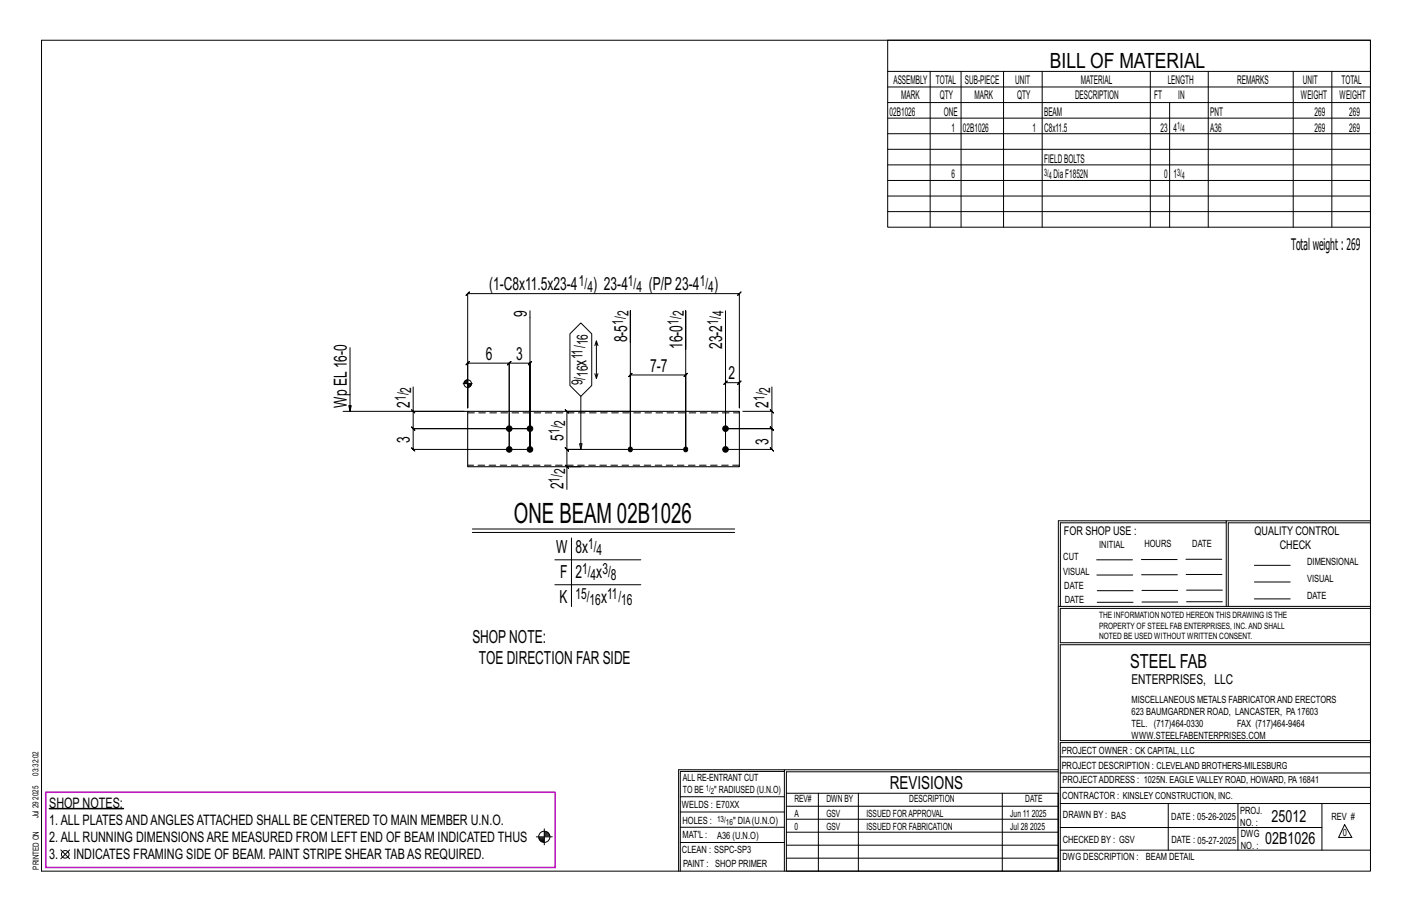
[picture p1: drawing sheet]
<svg xmlns="http://www.w3.org/2000/svg" width="432mm" height="279mm" viewBox="0 0 432 279" stroke-linecap="round" stroke-linejoin="round" font-family="sans-serif">
<defs><g id="words">
<text font-size="8.6" x="157.1" y="159.7">ONE BEAM 02B1026</text>
<text font-size="6.4" x="321.1" y="20.7">BILL OF MATERIAL</text>
<text font-size="5.9" x="345.6" y="204.1">STEEL FAB</text>
<g font-size="5.5">
<text x="149.5" y="88.8">(1-C8x11.5x23-4</text>
<text x="181.4" y="88.8">) 23-4</text>
<text x="198.4" y="88.8">(P/P23-4</text>
<text x="218.4" y="88.8">)</text>
<text x="161.1" y="97" transform="rotate(-90 161.1 97)">9</text>
<text x="191.8" y="104.7" transform="rotate(-90 191.8 104.7)">8-5</text>
<text x="208.7" y="106.7" transform="rotate(-90 208.7 106.7)">16-0</text>
<text x="220.9" y="106.7" transform="rotate(-90 220.9 106.7)">23-2</text>
<text x="148.5" y="110">6</text>
<text x="157.9" y="110">3</text>
<text x="179.4" y="111.7" transform="rotate(-90 179.4 111.7)">x</text>
<text x="198.8" y="113.6">7-7</text>
<text x="222.8" y="116">2</text>
<text x="106" y="124.7" transform="rotate(-90 106 124.7)">Wp EL16-0</text>
<text x="125.4" y="124.7" transform="rotate(-90 125.4 124.7)">2</text>
<text x="235.1" y="124.7" transform="rotate(-90 235.1 124.7)">2</text>
<text x="125.4" y="135.3" transform="rotate(-90 125.4 135.3)">3</text>
<text x="172.4" y="134.8" transform="rotate(-90 172.4 134.8)">5</text>
<text x="235.1" y="136.1" transform="rotate(-90 235.1 136.1)">3</text>
<text x="172.4" y="149.6" transform="rotate(-90 172.4 149.6)">2</text>
<text x="170.1" y="169.2">W</text>
<text x="176" y="169.2">8x</text>
<text x="171.3" y="176.8">F</text>
<text x="176" y="176.8">2</text>
<text x="182.4" y="176.8">x</text>
<text x="171.1" y="184.4">K</text>
<text x="183.8" y="184.4">x</text>
<text x="144.4" y="196.5">SHOPNOTE:</text>
<text x="146.4" y="203.1">TOE DIRECTION FAR SIDE</text>
<text x="272.2" y="241.1">REVISIONS</text>
</g>
<g font-size="5.1">
<text x="388.9" y="251.3">25012</text>
<text x="386.9" y="258.1">02B1026</text>
</g>
<text font-size="4.9" x="394.8" y="76.4">Totalweight : 269</text>
<g font-size="4.7">
<text x="177" y="87.5">1/</text>
<text x="179.6" y="89.2">4</text>
<text x="192" y="87.5">1/</text>
<text x="194.6" y="89.2">4</text>
<text x="214" y="87.5">1/</text>
<text x="216.6" y="89.2">4</text>
<text x="190.5" y="99.4" transform="rotate(-90 190.5 99.4)">1/</text>
<text x="192.2" y="96.7" transform="rotate(-90 192.2 96.7)">2</text>
<text x="207.5" y="99.4" transform="rotate(-90 207.5 99.4)">1/</text>
<text x="209.1" y="96.7" transform="rotate(-90 209.1 96.7)">2</text>
<text x="219.6" y="99.4" transform="rotate(-90 219.6 99.4)">1/</text>
<text x="221.3" y="96.7" transform="rotate(-90 221.3 96.7)">4</text>
<text x="179.8" y="105.5" transform="rotate(-90 179.8 105.5)">16</text>
<text x="178.2" y="109.9" transform="rotate(-90 178.2 109.9)">11/</text>
<text x="178.2" y="117.8" transform="rotate(-90 178.2 117.8)">9/</text>
<text x="179.8" y="115.2" transform="rotate(-90 179.8 115.2)">16</text>
<text x="124.1" y="122.6" transform="rotate(-90 124.1 122.6)">1/</text>
<text x="125.8" y="120" transform="rotate(-90 125.8 120)">2</text>
<text x="233.8" y="122.6" transform="rotate(-90 233.8 122.6)">1/</text>
<text x="235.5" y="120" transform="rotate(-90 235.5 120)">2</text>
<text x="172.8" y="130.1" transform="rotate(-90 172.8 130.1)">2</text>
<text x="171.1" y="132.7" transform="rotate(-90 171.1 132.7)">1/</text>
<text x="171.1" y="147.6" transform="rotate(-90 171.1 147.6)">1/</text>
<text x="172.8" y="144.9" transform="rotate(-90 172.8 144.9)">2</text>
<text x="179.8" y="167.9">1/</text>
<text x="182.5" y="169.6">4</text>
<text x="178" y="175.6">1/</text>
<text x="180.6" y="177.2">4</text>
<text x="184.2" y="175.6">3/</text>
<text x="186.8" y="177.2">8</text>
<text x="176" y="183.2">15/</text>
<text x="180.3" y="184.8">16</text>
<text x="185.6" y="183.2">11/</text>
<text x="190" y="184.8">16</text>
</g>
<g font-size="4.4">
<text x="15" y="246.9">SHOP NOTES:</text>
<text x="15" y="257.3">2.ALL RUNNING DIMENSIONSARE MEASURED FROM LEFT END OF BEAM INDICATED THUS</text>
<text x="15" y="252.1">1.ALL PLATESANDANGLESATTACHED SHALL BE CENTERED TO MAIN MEMBER U.N.O.</text>
<text x="15" y="262.6">3.</text>
<text x="22.5" y="262.6">INDICATES FRAMING SIDE OF BEAM. PAINT STRIPE SHEAR TABAS REQUIRED.</text>
</g>
<text font-size="4.2" x="346" y="209.1">ENTERPRISES, LLC</text>
<g font-size="3.7">
<text x="273.2" y="25.6">ASSEMBLY</text>
<text x="286.2" y="25.6">TOTAL</text>
<text x="295.1" y="25.6">SUB-PIECE</text>
<text x="310.4" y="25.6">UNIT</text>
<text x="330.5" y="25.6">MATERIAL</text>
<text x="357.1" y="25.6">LENGTH</text>
<text x="378.3" y="25.6">REMARKS</text>
<text x="398.4" y="25.6">UNIT</text>
<text x="410.2" y="25.6">TOTAL</text>
<text x="272.1" y="35.5">02B1026</text>
<text x="275.6" y="30.4">MARK</text>
<text x="287.4" y="30.4">QTY</text>
<text x="288.6" y="35.5">ONE</text>
<text x="298" y="30.4">MARK</text>
<text x="311" y="30.4">QTY</text>
<text x="319.3" y="35.5">BEAM</text>
<text x="328.7" y="30.4">DESCRIPTION</text>
<text x="353" y="30.4">FT</text>
<text x="360.3" y="30.4">IN</text>
<text x="370.1" y="35.5">PNT</text>
<text x="397.8" y="30.4">WEIGHT</text>
<text x="402" y="35.5">269</text>
<text x="409.6" y="30.4">WEIGHT</text>
<text x="412.6" y="35.5">269</text>
<text x="290.9" y="40.2">1</text>
<text x="294.5" y="40.2">02B1026</text>
<text x="315.8" y="40.2">1</text>
<text x="319.3" y="40.2">C8x11.5</text>
<text x="354.9" y="40.2">23</text>
<text x="358.9" y="40.2">4</text>
<text x="370.1" y="40.2">A36</text>
<text x="402" y="40.2">269</text>
<text x="412.6" y="40.2">269</text>
<text x="319.3" y="49.7">FIELDBOLTS</text>
<text x="290.9" y="54.5">6</text>
<text x="322.2" y="54.5">DiaF1852N</text>
<text x="356" y="54.5">0</text>
<text x="358.9" y="54.5">1</text>
<text x="325.3" y="163.4">FOR SHOP USE :</text>
<text x="383.7" y="163.4">QUALITY CONTROL</text>
<text x="391.4" y="167.8">CHECK</text>
</g>
<g font-size="3.1">
<text x="360" y="39.4">1/</text>
<text x="361.4" y="40.5">4</text>
<text x="319.3" y="53.7">3/</text>
<text x="360" y="53.7">3/</text>
<text x="320.7" y="54.8">4</text>
<text x="361.4" y="54.8">4</text>
<text x="336.2" y="167.4">INITIAL</text>
<text x="350" y="167.1">HOURS</text>
<text x="364.6" y="167.2">DATE</text>
<text x="325.2" y="171.3">CUT</text>
<text x="399.8" y="172.8">DIMENSIONAL</text>
<text x="325.1" y="175.8">VISUAL</text>
<text x="399.8" y="177.9">VISUAL</text>
<text x="325.5" y="180">DATE</text>
<text x="325.7" y="184.4">DATE</text>
<text x="399.8" y="183.1">DATE</text>
<text x="346" y="215">MISCELLANEOUS METALS FABRICATORAND ERECTORS</text>
<text x="346" y="218.6">623 BAUMGARDNER ROAD, LANCASTER, PA17603</text>
<text x="346" y="225.8">WWW.STEELFABENTERPRISES.COM</text>
<text x="346" y="222.2">TEL. (717)464-0330</text>
<text x="378.3" y="222.2">FAX (717)464-9464</text>
<text x="324.7" y="230.5">PROJECT OWNER : CK CAPITAL, LLC</text>
<text x="208.8" y="238.8">ALL RE-ENTRANT CUT</text>
<text x="324.7" y="235.1">PROJECT DESCRIPTION : CLEVELAND BROTHERS-MILESBURG</text>
<text x="324.9" y="239.5">PROJECTADDRESS : 1025N. EAGLE VALLEY ROAD, HOWARD, PA16841</text>
<text x="208.8" y="242.5">TO BE</text>
<text x="218.4" y="242.5">&quot; RADIUSED (U.N.O)</text>
<text x="242.9" y="245.3">REV#</text>
<text x="252.7" y="245.3">DWN BY</text>
<text x="278.1" y="245.3">DESCRIPTION</text>
<text x="313.5" y="245.3">DATE</text>
<text x="324.9" y="244.2">CONTRACTOR : KINSLEY CONSTRUCTION, INC.</text>
<text x="208.5" y="247">WELDS : E70XX</text>
<text x="208.7" y="251.7">HOLES :</text>
<text x="224.2" y="251.8">&quot; DIA(U.N.O)</text>
<text x="242.9" y="249.9">A</text>
<text x="252.7" y="249.9">GSV</text>
<text x="264.9" y="249.9">ISSUED FORAPPROVAL</text>
<text x="309" y="249.9">Jun 11</text>
<text x="315.5" y="249.9">2025</text>
<text x="325.1" y="250">DRAWN BY : BAS</text>
<text x="358.2" y="250.5">DATE : 05-26-2025</text>
<text x="379.3" y="248.9">PROJ.</text>
<text x="407.2" y="250.5">REV #</text>
<text x="208.7" y="256.3">MAT'L :</text>
<text x="219.3" y="256.4">A36 (U.N.O)</text>
<text x="242.9" y="253.8">0</text>
<text x="252.7" y="253.8">GSV</text>
<text x="264.9" y="253.8">ISSUED FOR FABRICATION</text>
<text x="309" y="253.8">Jul 28</text>
<text x="315" y="253.8">2025</text>
<text x="325" y="257.6">CHECKED BY : GSV</text>
<text x="358.3" y="257.7">DATE : 05-27-2025</text>
<text x="379.3" y="252.5">NO. :</text>
<text x="379.5" y="255.9">DWG</text>
<text x="410.6" y="255.5">0</text>
<text x="208.6" y="260.7">CLEAN : SSPC-SP3</text>
<text x="324.9" y="262.9">DWG DESCRIPTION :</text>
<text x="350.4" y="263">BEAM DETAIL</text>
<text x="379.5" y="259.5">NO. :</text>
<text x="208.9" y="265">PAINT : SHOP PRIMER</text>
</g>
<g font-size="2.7">
<text x="336.1" y="189">THE INFORMATION NOTED HEREON THIS DRAWING IS THE</text>
<text x="336.1" y="195.4">NOTED BE USED WITHOUT WRITTEN CONSENT.</text>
<text x="336.1" y="192.2">PROPERTY OF STEEL FAB ENTERPRISES, INC.AND SHALL</text>
</g>
<g font-size="2.6">
<text x="215.9" y="241.8">1/</text>
<text x="217.4" y="242.7">2</text>
<text x="219.3" y="251.1">13/</text>
<text x="222" y="252.1">16</text>
</g>
<g font-size="2.5">
<text x="11.7" y="237.1" transform="rotate(-90 11.7 237.1)">03:32:02</text>
<text x="11.8" y="244.4" transform="rotate(-90 11.8 244.4)">2025</text>
<text x="11.8" y="250.1" transform="rotate(-90 11.8 250.1)">Jul 29</text>
<text x="11.9" y="265.8" transform="rotate(-90 11.9 265.8)">PRINTED ON</text>
</g>
</g></defs>
<g fill="#000" stroke="#000" stroke-width=".31">
<path d="M15 247.1h22.8v.2h-22.8z"/>
<circle cx="155.7" cy="137.4" r=".86"/>
<circle cx="155.7" cy="131" r=".86"/>
<circle cx="162.1" cy="137.4" r=".86"/>
<circle cx="162.1" cy="131" r=".86"/>
<circle cx="192.7" cy="137.4" r=".68"/>
<circle cx="209.6" cy="137.4" r=".68"/>
<circle cx="221.9" cy="131" r=".86"/>
<circle cx="221.9" cy="137.4" r=".86"/>
</g>
<g fill="none" stroke="#000" stroke-width=".31">
<path d="M12.7 12.3h406.4v254h-406.4zM271.5 12.3h147.6v57.2h-147.6zM271.5 21.8h147.6M271.5 26.6h147.6M271.5 31.4h147.6M271.5 36.1h147.6M284.5 21.8v47.7M293.9 21.8v47.7M306.9 21.8v47.7M318.7 21.8v47.7M351.8 21.8v47.7M357.7 31.4v38.1"/>
<path d="M369.5 21.8v47.7M395.5 21.8v47.7M407.3 21.8v47.7M271.5 40.9h147.6M271.5 45.6h147.6M271.5 50.4h147.6M271.5 55.2h147.6M271.5 59.9h147.6M271.5 64.7h147.6M162.1 95v42.4v-26.4l.5-.5-1 1 .5-.5h-6.4l.5-.5-1 1 .5-.5v26.4v-26.4l.5-.5-1 1 .5-.5h-12.7l.5-.5-1 1 .5-.5v13.7v-7.4M221.9 95v42.4v-20.4l-.5 .5 1-1-.5 .5h4.2l-.5 .5 1-1-.5 .5v7.7v-34.9l.5-.5-1 1 .5-.5h-83.1l.5-.5-1 1 .5-.5v34.9M107 106.3v19.4l-.3-1.7h.7l-.4 1.7"/>
<path d="M126.4 118.3v7.4h15.6M141.6 117.3h2.8M142 116.8v.5M142.2 116.5v.8M142.4 116.3v1M142.6 116.2v1.1M142.8 116.1v1.2M143 115.9v2.8M143.2 117.3v1.1M143.4 117.3v1.1M143.7 117.3v1M143.9 117.3v.8"/>
<path d="M144.1 117.3v.5M174.3 102.1l3.3-3.4 3.4 3.4v15.7l-3.4 3.4-3.3-3.4zM181.9 114.2l.5 1.5 .5-1.5M182.4 104.2l-.5 1.5M182.9 105.7l-.5-1.5v11.5M192.8 104.7v-9.7v42.4v-22.8l-.5 .5 1-1-.5 .5h16.9l-.5 .5 1-1-.5 .5v22.8v-42.4v11.7M236.1 118.3v7.4h-8.9M104.9 125.7h38.1M125.9 125.2l1 1zM126.4 125.7v5.3l-.5-.5 1 1-.5-.5h35.7h-35.7l-.5-.5 1 1-.5-.5v6.4l-.5-.5 1 1-.5-.5h35.7M177.2 135.6h.8l-.4 1.8zM177.6 121.2v16.2h-4.2l-.5-.5 1 1-.5-.5v5.3"/>
<path d="M192.8 125.7h-19.4l-.5-.5 1 1-.5-.5v11.7l-.5-.5 1 1-.5-.5h36.3M235.6 125.2l1 1zM236.1 125.7v5.3l-.5-.5 1 1-.5-.5h-14.2h14.2l-.5-.5 1 1-.5-.5v6.4l-.5-.5 1 1-.5-.5h-14.2M172.9 142.2l1 1zM177.6 142.7h-4.2v6.9M375 159.8h-50.7v25.6M375 159.2h-51.3l-.1 107.1M419.1 159.2h-44.1v26.2M419.1 159.8h-43.5v25.6M144.4 161.7h80.3M144.4 162.8h80.3M169.7 171.1h26.3"/>
<path d="M169.7 178.7h26.3M174.8 164.5v20.9M335.4 171.1h10.9M335.4 175.8h11M349 171h11M349.1 175.7h11M362.7 171h10.9M362.7 175.6h11M383.6 172.8h11M383.6 177.9h11M323.7 185.4h95.4M335.5 184.1h11"/>
<path d="M335.5 180.6h11M349.2 184h11M349.2 180.5h11M362.9 180.4h10.9M362.9 184h10.9M383.6 183.1h11M419.1 186h-94.9v10.5h94.9M419.1 197.1h-94.9v29.3h94.9v.6h-94.9v39.3M239.9 235.8h-31.9v30.5M239.9 235.3h-32.4v31M323.6 235.3h-83.7v31M323.6 235.9h-83.1v6.6"/>
<path d="M324.2 236.3h94.9M324.2 231.4h94.9M18.6 259.8l2.7 2.7M21.3 259.8l-2.7 2.7M164 255.8h4.9M164.8 256.1h1.6M164.8 256.4h1.6M164.9 256.7h1.5M165.2 257h1.2M165.5 257.2h.9M166.4 253.4v4.9M166.4 254.4h1"/>
<path d="M166.4 255.5h1.7M166.4 254.7h1.3M166.4 255h1.5M166.4 255.2h1.7M208 252.9h31.9M208 257.5h31.9M208 243.6h31.9M208 248.2h31.9M240.5 242.5h83.1v23.8h-83.1zM240.5 258.4h83.1M240.5 254.4h83.1M240.5 250.4h83.1"/>
<path d="M240.5 246.5h83.1M250.3 242.5v23.8M262.5 242.5v23.8M306.5 242.5v23.8M324.2 253h80.1M324.2 245.6h94.9M324.2 259.9h94.9M324.2 240.7h94.9M357.3 245.6v14.3M378.6 245.6v14.3M404.3 245.6v14.3M411.2 252.1l2.2 3.9h-4z"/>
<path d="M240.5 262.3h83.1"/>
<circle cx="143" cy="117.3" r="1.16"/>
<circle cx="166.4" cy="255.8" r="1.71"/>
<circle cx="19.9" cy="261.2" r="1.17"/>
</g>
<path d="M14 242.2h155.8v23h-155.8z" fill="none" stroke="#f0f" stroke-width=".5"/>
<path d="M143 125.7h83.1v17h-83.1z" fill="none" stroke="#000" stroke-width=".32"/>
<path d="M143 126.2h83.1M226.1 142.2h-83.1" fill="none" stroke="#000" stroke-width=".31" stroke-dasharray="2 1.4"/>
<use href="#words"/>
</svg>
